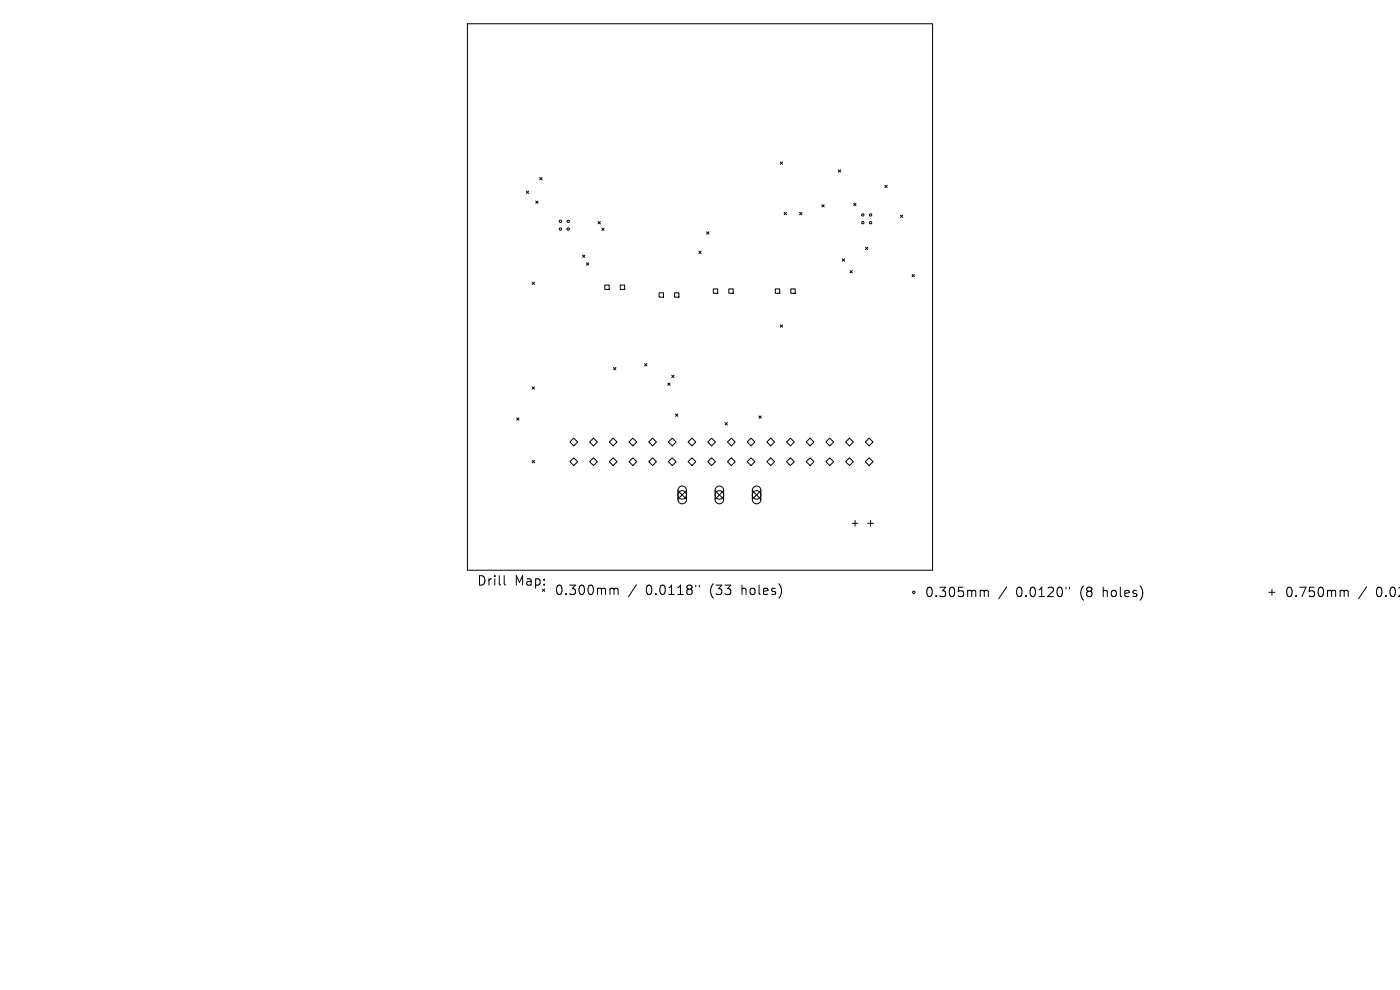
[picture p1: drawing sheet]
<svg xmlns="http://www.w3.org/2000/svg" width="297mm" height="210mm" viewBox="0 0 297 210" stroke-linecap="round" stroke-linejoin="round" font-family="sans-serif">
<defs><g id="words">
<g font-size="2.8">
<text x="101.1" y="124.5">Drill</text>
<text x="109.1" y="124.5">Map:</text>
<text x="117.6" y="126.5">0.300mm</text>
<text x="137" y="126.5">0.0118&quot;</text>
<text x="150.7" y="126.5">(33</text>
<text x="157.6" y="126.5">holes)</text>
<text x="196.1" y="126.9">0.305mm</text>
<text x="215.6" y="126.9">0.0120&quot;</text>
<text x="229.3" y="126.9">(8</text>
<text x="234.2" y="126.9">holes)</text>
<text x="272.5" y="126.9">0.750mm</text>
<text x="291.9" y="126.9">0.029</text>
</g>
</g></defs>
<g fill="none" stroke="#000" stroke-width=".21">
<path d="M99.2 5h98.6v116h-98.6zM114.5 37.7l.5 .4M115 37.7l-.5 .4M165.5 34.4l.5 .5M166 34.4l-.5 .5M177.9 36l.5 .5M178.4 36l-.5 .5M187.7 39.3l.5 .5M188.2 39.3l-.5 .5M111.7 40.5l.5 .5M112.2 40.5l-.5 .5M112.9 59.9l.5 .5"/>
<path d="M113.4 59.9l-.5 .5M113.7 42.7l.4 .4M114.1 42.7l-.4 .4M123.6 54.1l.5 .5M124.1 54.1l-.5 .5M124.4 55.7l.5 .5M124.9 55.7l-.5 .5M126.9 47l.5 .5M127.4 47l-.5 .5M127.7 48.4l.4 .5M128.1 48.4l-.4 .5M148.3 53.3l.4 .5"/>
<path d="M148.7 53.3l-.4 .5M149.9 49.2l.5 .5M150.4 49.2l-.5 .5M166.3 45.1l.5 .5M166.8 45.1l-.5 .5M169.6 45.1l.5 .5M170.1 45.1l-.5 .5M174.4 43.4l.4 .5M174.8 43.4l-.4 .5M178.7 54.9l.5 .5M179.2 54.9l-.5 .5M180.3 57.4l.5 .5"/>
<path d="M180.8 57.4l-.5 .5M181.1 43.1l.5 .5M181.6 43.1l-.5 .5M183.6 52.5l.5 .5M184.1 52.5l-.5 .5M191 45.6l.5 .5M191.5 45.6l-.5 .5M193.5 58.2l.5 .5M194 58.2l-.5 .5M128.3 60.5h.9v.9h-.9zM130.2 78l.5 .4M130.7 78l-.5 .4"/>
<path d="M131.6 60.5h.9v.9h-.9zM136.7 77.1l.5 .5M137.2 77.1l-.5 .5M139.8 62.1h.9v.9h-.9zM142.5 79.6l.5 .5M143 79.6l-.5 .5M143.1 62.1h.9v.9h-.9zM151.3 61.3h1v.9h-1zM154.6 61.3h.9v.9h-.9zM164.5 61.3h.9v.9h-.9zM165.5 68.9l.5 .5M166 68.9l-.5 .5"/>
<path d="M167.8 61.3h.9v.9h-.9zM109.6 88.6l.5 .5M110.1 88.6l-.5 .5M112.9 82.1l.5 .5M112.9 97.7l.5 .5M113.4 82.1l-.5 .5M113.4 97.7l-.5 .5M120.9 93.8l.8-.9 .8 .9-.8 .8zM121.7 97.1l.8 .8-.8 .9-.8-.9zM125.9 92.9l.8 .9-.8 .8-.8-.8zM125.9 97.1l.8 .8-.8 .9-.8-.9zM129.3 93.8l.8-.9 .8 .9-.8 .8z"/>
<path d="M129.3 97.9l.8-.8 .8 .8-.8 .9zM133.4 93.8l.9-.9 .8 .9-.8 .8zM134.3 97.1l.8 .8-.8 .9-.9-.9zM137.6 93.8l.8-.9 .9 .9-.9 .8zM138.4 97.1l.9 .8-.9 .9-.8-.9zM141.7 81.2l.5 .5M141.8 93.8l.8-.9 .8 .9-.8 .8zM142.2 81.2l-.5 .5M142.6 97.1l.8 .8-.8 .9-.8-.9zM143.3 87.8l.5 .5M143.8 87.8l-.5 .5M146 93.8l.8-.9 .8 .9-.8 .8z"/>
<path d="M146.8 97.1l.8 .8-.8 .9-.8-.9zM150.1 93.8l.9-.9 .8 .9-.8 .8zM151 97.1l.8 .8-.8 .9-.9-.9zM153.8 89.6l.5 .5M154.3 89.6l-.5 .5M154.3 93.8l.8-.9 .9 .9-.9 .8zM155.1 97.1l.9 .8-.9 .9-.8-.9zM158.5 93.8l.8-.9 .8 .9-.8 .8zM159.3 97.1l.8 .8-.8 .9-.8-.9zM161 88.2l.5 .5M161.5 88.2l-.5 .5M162.7 93.8l.8-.9 .8 .9-.8 .8z"/>
<path d="M162.7 97.9l.8-.8 .8 .8-.8 .9zM167.7 92.9l.8 .9-.8 .8-.8-.8zM167.7 97.1l.8 .8-.8 .9-.8-.9zM171 93.8l.9-.9 .8 .9-.8 .8zM171 97.9l.9-.8 .8 .8-.8 .9zM175.2 93.8l.8-.9 .9 .9-.9 .8zM175.2 97.9l.8-.8 .9 .8-.9 .9zM179.4 93.8l.8-.9 .8 .9-.8 .8zM179.4 97.9l.8-.8 .8 .8-.8 .9zM184.4 92.9l.8 .9-.8 .8-.8-.8zM184.4 97.1l.8 .8-.8 .9-.8-.9zM143.8 104.1l1.8 1.8"/>
<path d="M144.1 103.4a.9 .9 0 0 1 1-.2 .9 .9 0 0 1 .5 .8v2a.9 .9 0 0 1-.9 .9 .9 .9 0 0 1-.9-.9v-2.1zM145.6 104.1l-1.8 1.8M151.7 104.1l1.8 1.8M152 103.4a.9 .9 0 0 1 1-.2 .9 .9 0 0 1 .5 .8v2a.9 .9 0 0 1-.9 .9 .9 .9 0 0 1-.9-.9v-2.1zM153.5 104.1l-1.8 1.8M159.6 104.1l1.8 1.8M159.9 103.4a.9 .9 0 0 1 1-.2 .9 .9 0 0 1 .5 .8v2a.9 .9 0 0 1-.9 .9 .9 .9 0 0 1-.9-.9v-2.1zM161.4 104.1l-1.8 1.8M180.8 111h1.2M181.4 110.4v1.2M184.1 111h1.2M184.7 110.4v1.2"/>
<path d="M107 122.1v1.7l.2 .3M129.7 124.8h.3l.3 .3M130.3 125.1l.3-.3 .4 .1 .1 1.2M130.3 125.1v1M135 124l-1.7 2.6M147.6 124.1v.4M148.4 124.1v.4M208.2 125.2l.5 .1 .1 .2M208.8 125.5l.3-.3 .5 .1 .1 1.3M208.8 125.5v1.1M213.6 124.5l-1.7 2.5M226.1 124.6v.3"/>
<path d="M226.9 124.6v.3M269.2 125.6h1.3M269.8 125v1.3M284.6 125.2h.3l.3 .3M285.2 125.5l.2-.3 .5 .1 .1 1.3M285.2 125.5v1.1M289.9 124.5l-1.7 2.5"/>
<circle cx="118.9" cy="48.6" r=".25"/>
<circle cx="118.9" cy="46.9" r=".25"/>
<circle cx="120.5" cy="48.6" r=".25"/>
<circle cx="120.5" cy="46.9" r=".25"/>
<circle cx="183" cy="45.6" r=".25"/>
<circle cx="183" cy="47.2" r=".25"/>
<circle cx="184.7" cy="45.6" r=".25"/>
<circle cx="184.7" cy="47.2" r=".25"/>
<circle cx="144.7" cy="105" r=".9"/>
<circle cx="152.6" cy="105" r=".9"/>
<circle cx="160.5" cy="105" r=".9"/>
<circle cx="193.9" cy="125.6" r=".25"/>
</g>
<use href="#words"/>
</svg>
